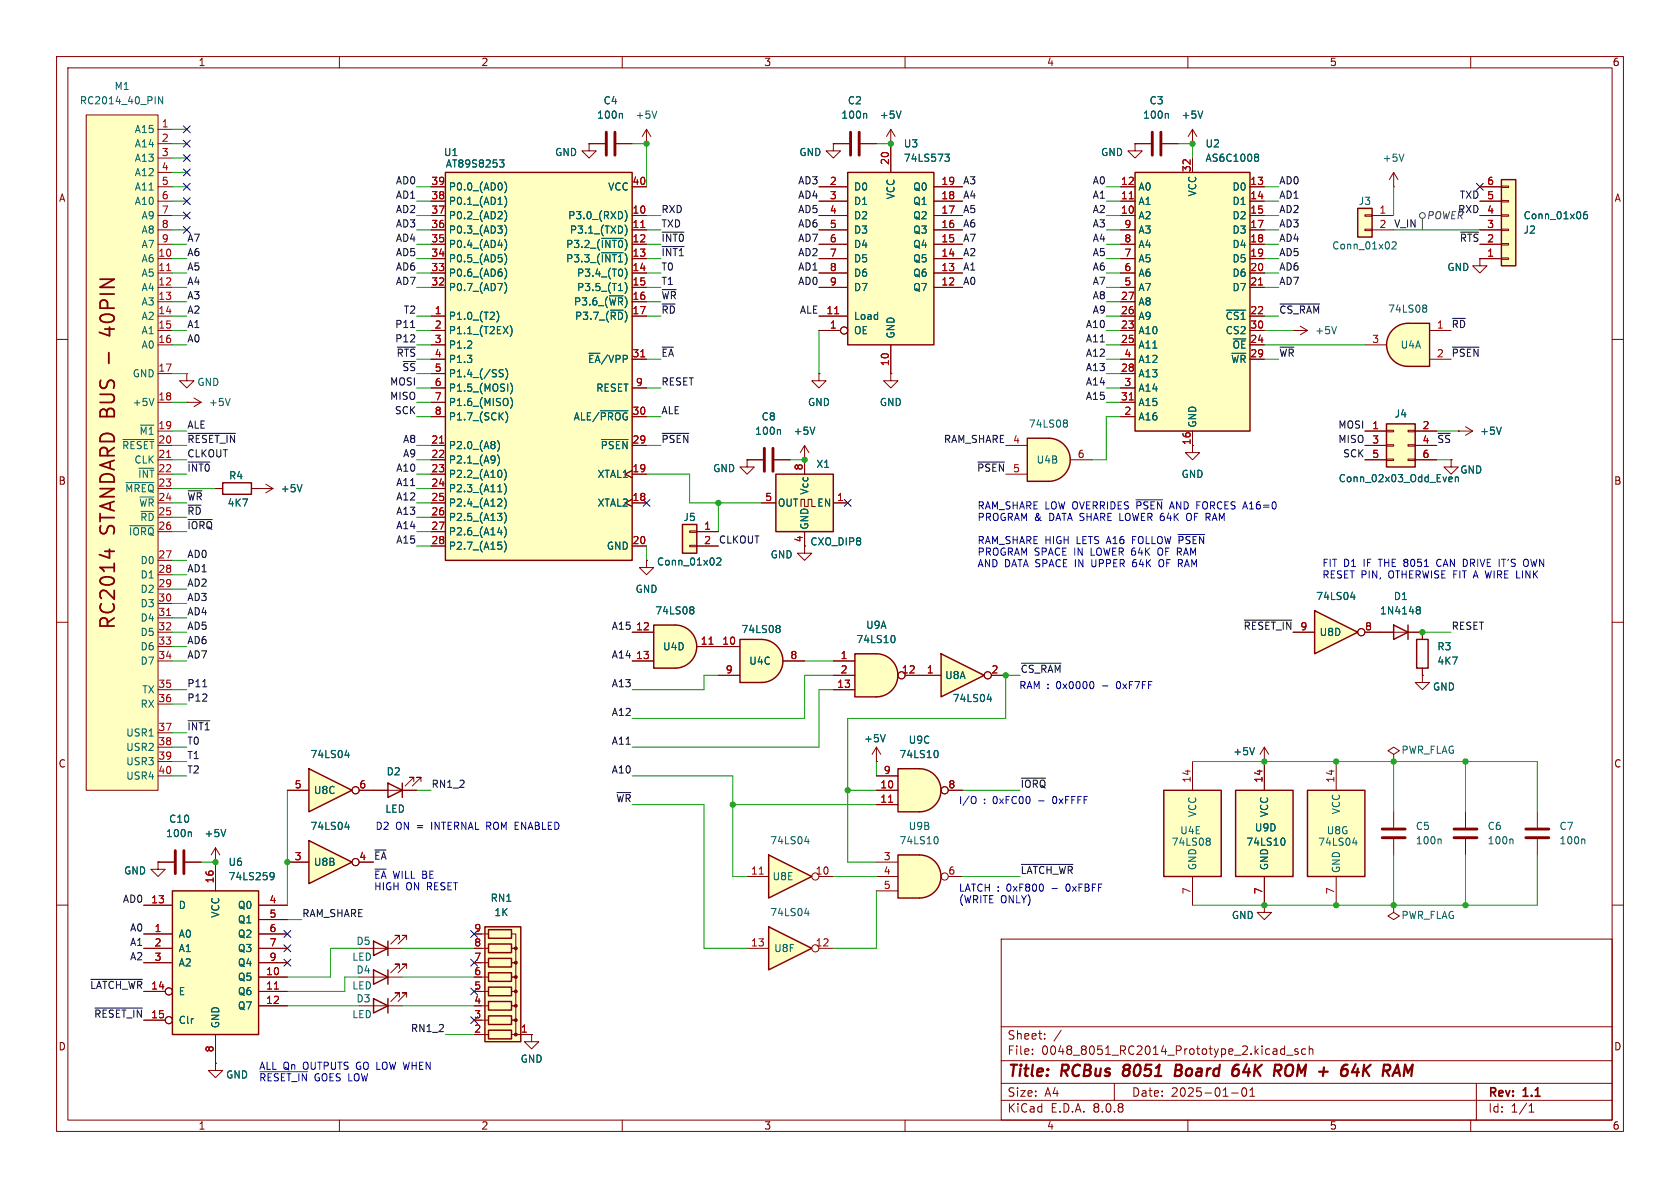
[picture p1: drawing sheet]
<svg xmlns="http://www.w3.org/2000/svg" width="297mm" height="210mm" viewBox="0 0 297 210" stroke-linecap="round" stroke-linejoin="round" font-family="sans-serif">
<defs><g id="words">
<g font-size="3.5" fill="#840000">
<text x="20.8" y="58.3" transform="rotate(-90 20.8 58.3)">40PIN</text>
<text x="20.8" y="94.6" transform="rotate(-90 20.8 94.6)">STANDARD BUS</text>
<text x="20.8" y="111.5" transform="rotate(-90 20.8 111.5)">RC2014</text>
</g>
<g font-size="2.8" fill="#840000">
<text x="178" y="190.9">Title:</text>
<text x="187.7" y="190.9">RCBus</text>
<text x="199.4" y="190.9">8051</text>
<text x="209.4" y="190.9">Board</text>
<text x="220.3" y="190.9">64K</text>
<text x="228.5" y="190.9">ROM</text>
<text x="237.2" y="190.9">+</text>
<text x="242" y="190.9">64K</text>
</g>
<g font-size="2.1" fill="#840000">
<text x="178" y="184">Sheet:</text>
<text x="178" y="186.7">File:</text>
<text x="184.1" y="186.7">0048_8051_RC2014_Prototype_2.kicad_sch</text>
<text x="178" y="196.9">KiCad</text>
<text x="178" y="194.1">Size:</text>
<text x="184.7" y="194.1">A4</text>
<text x="185.7" y="196.9">E.D.A.</text>
<text x="193.3" y="196.9">8.0.8</text>
<text x="200" y="194.1">Date:</text>
<text x="207" y="194.1">2025-01-01</text>
<text x="263" y="194.3">Rev:</text>
<text x="263" y="196.9">Id:</text>
<text x="267.1" y="196.9">1/1</text>
<text x="269.4" y="194.3">1.1</text>
</g>
<g font-size="1.8" fill="#840000">
<text x="35" y="11.9">1</text>
<text x="85" y="11.9">2</text>
<text x="135" y="11.9">3</text>
<text x="185" y="11.9">4</text>
<text x="235" y="11.9">5</text>
<text x="285" y="11.9">6</text>
<text x="10.3" y="35.9">A</text>
<text x="285.3" y="35.9">A</text>
<text x="210.6" y="78.8" transform="rotate(-90 210.6 78.8)">16</text>
<text x="10.3" y="85.9">B</text>
<text x="285.3" y="85.9">B</text>
<text x="142" y="96" transform="rotate(-90 142 96)">4</text>
<text x="10.3" y="135.9">C</text>
<text x="285.3" y="135.9">C</text>
<text x="10.3" y="185.9">D</text>
<text x="285.3" y="185.9">D</text>
<text x="35" y="199.9">1</text>
<text x="85" y="199.9">2</text>
<text x="135" y="199.9">3</text>
<text x="185" y="199.9">4</text>
<text x="235" y="199.9">5</text>
<text x="285" y="199.9">6</text>
</g>
<g font-size="1.8" fill="#006464">
<text x="20.2" y="16.1">M1</text>
<text x="14" y="18.6">RC2014_40_PIN</text>
<text x="23.7" y="23.7">A15</text>
<text x="105.5" y="21.2">100n</text>
<text x="106.6" y="18.6">C4</text>
<text x="112.3" y="21.2">+5V</text>
<text x="148.6" y="21.2">100n</text>
<text x="149.8" y="18.6">C2</text>
<text x="155.4" y="21.2">+5V</text>
<text x="202" y="21.2">100n</text>
<text x="203.1" y="18.6">C3</text>
<text x="208.8" y="21.2">+5V</text>
<text x="23.7" y="26.3">A14</text>
<text x="23.7" y="28.8">A13</text>
<text x="78.4" y="27.8">U1</text>
<text x="78.7" y="29.8">AT89S8253</text>
<text x="98" y="27.8">GND</text>
<text x="141.2" y="27.8">GND</text>
<text x="159.7" y="28.8">74LS573</text>
<text x="159.7" y="26.3">U3</text>
<text x="194.6" y="27.8">GND</text>
<text x="213" y="26.3">U2</text>
<text x="213" y="28.8">AS6C1008</text>
<text x="244.3" y="28.8">+5V</text>
<text x="23.7" y="31.3">A12</text>
<text x="23.7" y="33.9">A11</text>
<text x="79.2" y="33.9">P0.0_(AD0)</text>
<text x="107.4" y="33.9">VCC</text>
<text x="150.9" y="33.9">D0</text>
<text x="158.3" y="35.3" transform="rotate(-90 158.3 35.3)">VCC</text>
<text x="161.3" y="33.9">Q0</text>
<text x="201.2" y="33.9">A0</text>
<text x="211.7" y="34.8" transform="rotate(-90 211.7 34.8)">VCC</text>
<text x="217.8" y="33.9">D0</text>
<text x="23.7" y="36.4">A10</text>
<text x="24.9" y="39">A9</text>
<text x="24.9" y="41.5">A8</text>
<text x="79.2" y="41.5">P0.3_(AD3)</text>
<text x="79.2" y="39">P0.2_(AD2)</text>
<text x="79.2" y="36.4">P0.1_(AD1)</text>
<text x="100.3" y="39">P3.0_(RXD)</text>
<text x="100.6" y="41.5">P3.1_(TXD)</text>
<text x="150.9" y="36.4">D1</text>
<text x="150.9" y="39">D2</text>
<text x="150.9" y="41.5">D3</text>
<text x="161.3" y="41.5">Q3</text>
<text x="161.3" y="39">Q2</text>
<text x="161.3" y="36.4">Q1</text>
<text x="201.2" y="39">A2</text>
<text x="201.2" y="36.4">A1</text>
<text x="201.2" y="41.5">A3</text>
<text x="217.8" y="36.4">D1</text>
<text x="217.8" y="39">D2</text>
<text x="217.8" y="41.5">D3</text>
<text x="240.1" y="36.4">J3</text>
<text x="269.2" y="41.5">J2</text>
<text x="269.2" y="39">Conn_01x06</text>
<text x="24.9" y="46.6">A6</text>
<text x="24.9" y="44">A7</text>
<text x="79.2" y="46.6">P0.5_(AD5)</text>
<text x="79.2" y="44">P0.4_(AD4)</text>
<text x="100" y="44">P3.2_(~{INT0})</text>
<text x="100" y="46.6">P3.3_(~{INT1})</text>
<text x="150.9" y="44">D4</text>
<text x="150.9" y="46.6">D5</text>
<text x="161.3" y="46.6">Q5</text>
<text x="161.3" y="44">Q4</text>
<text x="201.2" y="46.6">A5</text>
<text x="201.2" y="44">A4</text>
<text x="217.8" y="44">D4</text>
<text x="217.8" y="46.6">D5</text>
<text x="235.4" y="44.3">Conn_01x02</text>
<text x="24.9" y="49.1">A5</text>
<text x="24.9" y="51.7">A4</text>
<text x="79.2" y="51.7">P0.7_(AD7)</text>
<text x="79.2" y="49.1">P0.6_(AD6)</text>
<text x="101.9" y="49.1">P3.4_(T0)</text>
<text x="101.9" y="51.7">P3.5_(T1)</text>
<text x="150.9" y="49.1">D6</text>
<text x="150.9" y="51.7">D7</text>
<text x="161.3" y="51.7">Q7</text>
<text x="161.3" y="49.1">Q6</text>
<text x="201.2" y="51.7">A7</text>
<text x="201.2" y="49.1">A6</text>
<text x="217.8" y="49.1">D6</text>
<text x="217.8" y="51.7">D7</text>
<text x="255.8" y="48.1">GND</text>
<text x="24.9" y="54.2">A3</text>
<text x="24.9" y="56.7">A2</text>
<text x="24.9" y="59.3">A1</text>
<text x="79.2" y="56.7">P1.0_(T2)</text>
<text x="79.2" y="59.3">P1.1_(T2EX)</text>
<text x="101.4" y="54.2">P3.6_(~{WR})</text>
<text x="101.6" y="56.7">P3.7_(~{RD})</text>
<text x="150.9" y="59.3">OE</text>
<text x="150.9" y="56.7">Load</text>
<text x="158.3" y="59.9" transform="rotate(-90 158.3 59.9)">GND</text>
<text x="201.2" y="59.3">A10</text>
<text x="201.2" y="56.7">A9</text>
<text x="201.2" y="54.2">A8</text>
<text x="216.6" y="56.7">~{CS1}</text>
<text x="216.6" y="59.3">CS2</text>
<text x="232.4" y="59.3">+5V</text>
<text x="245.3" y="55.5">74LS08</text>
<text x="24.9" y="61.8">A0</text>
<text x="79.2" y="61.8">P1.2</text>
<text x="79.2" y="64.4">P1.3</text>
<text x="103.9" y="64.4">~{EA}/VPP</text>
<text x="201.2" y="61.8">A11</text>
<text x="201.2" y="64.4">A12</text>
<text x="217.5" y="64.4">~{WR}</text>
<text x="217.8" y="61.8">~{OE}</text>
<text x="247.5" y="61.8">U4A</text>
<text x="23.4" y="66.9">GND</text>
<text x="23.4" y="72">+5V</text>
<text x="34.8" y="68.4">GND</text>
<text x="36.8" y="72">+5V</text>
<text x="79.2" y="66.9">P1.4_(/SS)</text>
<text x="79.2" y="69.4">P1.5_(MOSI)</text>
<text x="79.2" y="72">P1.6_(MISO)</text>
<text x="105.3" y="69.4">RESET</text>
<text x="142.7" y="72">GND</text>
<text x="155.4" y="72">GND</text>
<text x="201.2" y="66.9">A13</text>
<text x="201.2" y="69.4">A14</text>
<text x="201.2" y="72">A15</text>
<text x="24.6" y="77.1">~{M1}</text>
<text x="79.2" y="74.5">P1.7_(SCK)</text>
<text x="101.3" y="74.5">ALE/~{PROG}</text>
<text x="133.4" y="77.1">100n</text>
<text x="134.5" y="74.5">C8</text>
<text x="140.2" y="77.1">+5V</text>
<text x="181.8" y="75.8">74LS08</text>
<text x="201.2" y="74.5">A16</text>
<text x="211.7" y="75.7" transform="rotate(-90 211.7 75.7)">GND</text>
<text x="246.5" y="74">J4</text>
<text x="261.6" y="77.1">+5V</text>
<text x="21.5" y="79.6">~{RESET}</text>
<text x="23.7" y="82.1">CLK</text>
<text x="79.2" y="79.6">P2.0_(A8)</text>
<text x="79.2" y="82.1">P2.1_(A9)</text>
<text x="106.1" y="79.6">~{PSEN}</text>
<text x="126" y="83.7">GND</text>
<text x="144.2" y="82.9">X1</text>
<text x="183.2" y="82.1">U4B</text>
<text x="258.1" y="83.9">GND</text>
<text x="22" y="87.2">~{MREQ}</text>
<text x="24.3" y="84.7">~{INT}</text>
<text x="24.5" y="89.8">~{WR}</text>
<text x="40.1" y="89.8">4K7</text>
<text x="40.4" y="84.9">R4</text>
<text x="49.5" y="87.2">+5V</text>
<text x="79.2" y="84.7">P2.2_(A10)</text>
<text x="79.2" y="87.2">P2.3_(A11)</text>
<text x="79.2" y="89.8">P2.4_(A12)</text>
<text x="105.5" y="89.8">XTAL2</text>
<text x="105.5" y="84.7">XTAL1</text>
<text x="137.4" y="89.8">OUT</text>
<text x="143.1" y="87.5" transform="rotate(-90 143.1 87.5)">Vcc</text>
<text x="144.4" y="89.8">EN</text>
<text x="208.8" y="84.7">GND</text>
<text x="236.6" y="85.4">Conn_02x03_Odd_Even</text>
<text x="22.7" y="94.8">~{IORQ}</text>
<text x="24.7" y="92.3">~{RD}</text>
<text x="79.2" y="92.3">P2.5_(A13)</text>
<text x="79.2" y="94.8">P2.6_(A14)</text>
<text x="120.7" y="92.3">J5</text>
<text x="143.1" y="93.7" transform="rotate(-90 143.1 93.7)">GND</text>
<text x="24.7" y="99.9">D0</text>
<text x="79.2" y="97.4">P2.7_(A15)</text>
<text x="107.2" y="97.4">GND</text>
<text x="116" y="100.2">Conn_01x02</text>
<text x="136.1" y="98.9">GND</text>
<text x="143.2" y="96.6">CXO_DIP8</text>
<text x="24.7" y="102.5">D1</text>
<text x="24.7" y="105">D2</text>
<text x="24.7" y="107.5">D3</text>
<text x="112.3" y="105">GND</text>
<text x="232.6" y="106.3">74LS04</text>
<text x="246.3" y="106.3">D1</text>
<text x="24.7" y="110.1">D4</text>
<text x="24.7" y="112.6">D5</text>
<text x="115.7" y="108.8">74LS08</text>
<text x="131" y="112.1">74LS08</text>
<text x="151.3" y="113.9">74LS10</text>
<text x="153" y="111.4">U9A</text>
<text x="233.2" y="112.6">U8D</text>
<text x="243.9" y="108.8">1N4148</text>
<text x="24.7" y="115.2">D6</text>
<text x="24.7" y="117.7">D7</text>
<text x="117.1" y="115.2">U4D</text>
<text x="132.4" y="117.7">U4C</text>
<text x="254" y="115.2">R3</text>
<text x="254" y="117.7">4K7</text>
<text x="24.7" y="125.3">RX</text>
<text x="25.1" y="122.8">TX</text>
<text x="167" y="120.2">U8A</text>
<text x="168.3" y="124.3">74LS04</text>
<text x="253.2" y="122.3">GND</text>
<text x="22.2" y="130.4">USR1</text>
<text x="152.6" y="131.4">+5V</text>
<text x="160.5" y="131.7">U9C</text>
<text x="22.2" y="132.9">USR2</text>
<text x="22.2" y="135.5">USR3</text>
<text x="54.8" y="134.2">74LS04</text>
<text x="68.3" y="137.3">D2</text>
<text x="158.9" y="134.2">74LS10</text>
<text x="217.9" y="133.7">+5V</text>
<text x="247.7" y="133.5">PWR_FLAG</text>
<text x="22.2" y="138">USR4</text>
<text x="55.4" y="140.6">U8C</text>
<text x="68" y="143.9">LED</text>
<text x="29.3" y="148.2">100n</text>
<text x="29.8" y="145.6">C10</text>
<text x="36.1" y="148.2">+5V</text>
<text x="54.8" y="146.9">74LS04</text>
<text x="136.1" y="149.5">74LS04</text>
<text x="158.9" y="149.5">74LS10</text>
<text x="160.5" y="146.9">U9B</text>
<text x="207" y="149.7">74LS08</text>
<text x="208.5" y="147.7">U4E</text>
<text x="211.7" y="144.5" transform="rotate(-90 211.7 144.5)">VCC</text>
<text x="220.2" y="149.7">74LS10</text>
<text x="221.8" y="147.2">U9D</text>
<text x="224.4" y="144.5" transform="rotate(-90 224.4 144.5)">VCC</text>
<text x="232.9" y="149.7">74LS04</text>
<text x="234.5" y="147.7">U8G</text>
<text x="237.1" y="144" transform="rotate(-90 237.1 144)">VCC</text>
<text x="250.2" y="146.9">C5</text>
<text x="250.2" y="149.5">100n</text>
<text x="262.9" y="146.9">C6</text>
<text x="262.9" y="149.5">100n</text>
<text x="275.6" y="146.9">C7</text>
<text x="275.6" y="149.5">100n</text>
<text x="21.8" y="154.8">GND</text>
<text x="40.3" y="155.8">74LS259</text>
<text x="40.3" y="153.3">U6</text>
<text x="55.4" y="153.3">U8B</text>
<text x="136.5" y="155.8">U8E</text>
<text x="211.7" y="153.9" transform="rotate(-90 211.7 153.9)">GND</text>
<text x="224.4" y="153.9" transform="rotate(-90 224.4 153.9)">GND</text>
<text x="237.1" y="154.4" transform="rotate(-90 237.1 154.4)">GND</text>
<text x="31.5" y="160.9">D</text>
<text x="42" y="160.9">Q0</text>
<text x="86.6" y="159.6">RN1</text>
<text x="31.5" y="166">A0</text>
<text x="39" y="162.3" transform="rotate(-90 39 162.3)">VCC</text>
<text x="42" y="163.4">Q1</text>
<text x="42" y="166">Q2</text>
<text x="62.9" y="167.2">D5</text>
<text x="87.3" y="162.2">1K</text>
<text x="136.1" y="162.2">74LS04</text>
<text x="217.7" y="162.7">GND</text>
<text x="247.7" y="162.7">PWR_FLAG</text>
<text x="31.5" y="168.5">A1</text>
<text x="31.5" y="171">A2</text>
<text x="42" y="173.6">Q5</text>
<text x="42" y="168.5">Q3</text>
<text x="42" y="171">Q4</text>
<text x="62.2" y="170">LED</text>
<text x="62.9" y="172.3">D4</text>
<text x="136.8" y="168.5">U8F</text>
<text x="31.5" y="176.1">E</text>
<text x="42" y="176.1">Q6</text>
<text x="42" y="178.7">Q7</text>
<text x="62.2" y="175.1">LED</text>
<text x="62.9" y="177.4">D3</text>
<text x="31.5" y="181.2">Clr</text>
<text x="39" y="181.9" transform="rotate(-90 39 181.9)">GND</text>
<text x="62.2" y="180.2">LED</text>
<text x="39.9" y="190.9">GND</text>
<text x="91.9" y="188.1">GND</text>
</g>
<g font-size="1.8" fill="#a90000">
<text x="28.5" y="22.6">1</text>
<text x="28.5" y="25.1">2</text>
<text x="28.5" y="27.7">3</text>
<text x="157.2" y="29.3" transform="rotate(-90 157.2 29.3)">20</text>
<text x="28.5" y="30.2">4</text>
<text x="28.5" y="32.8">5</text>
<text x="28.5" y="35.3">6</text>
<text x="76.2" y="35.3">38</text>
<text x="76.2" y="32.8">39</text>
<text x="111.7" y="32.8">40</text>
<text x="146.6" y="32.8">2</text>
<text x="146.6" y="35.3">3</text>
<text x="166.3" y="35.3">18</text>
<text x="166.3" y="32.8">19</text>
<text x="198.1" y="35.3">11</text>
<text x="198.1" y="32.8">12</text>
<text x="210.6" y="30.5" transform="rotate(-90 210.6 30.5)">32</text>
<text x="220.9" y="32.8">13</text>
<text x="220.9" y="35.3">14</text>
<text x="262.8" y="35.3">5</text>
<text x="262.8" y="32.8">6</text>
<text x="28.5" y="37.8">7</text>
<text x="28.5" y="40.4">8</text>
<text x="76.2" y="40.4">36</text>
<text x="76.2" y="37.8">37</text>
<text x="111.7" y="37.8">10</text>
<text x="111.7" y="40.4">11</text>
<text x="146.6" y="37.8">4</text>
<text x="146.6" y="40.4">5</text>
<text x="166.3" y="40.4">16</text>
<text x="166.3" y="37.8">17</text>
<text x="198.1" y="37.8">10</text>
<text x="198.7" y="40.4">9</text>
<text x="220.9" y="37.8">15</text>
<text x="220.9" y="40.4">17</text>
<text x="243.8" y="37.8">1</text>
<text x="243.8" y="40.4">2</text>
<text x="262.8" y="40.4">3</text>
<text x="262.8" y="37.8">4</text>
<text x="27.9" y="45.5">10</text>
<text x="28.5" y="42.9">9</text>
<text x="76.2" y="45.5">34</text>
<text x="76.2" y="42.9">35</text>
<text x="111.7" y="42.9">12</text>
<text x="111.7" y="45.5">13</text>
<text x="146.6" y="42.9">6</text>
<text x="146.6" y="45.5">7</text>
<text x="166.3" y="45.5">14</text>
<text x="166.3" y="42.9">15</text>
<text x="198.7" y="45.5">7</text>
<text x="198.7" y="42.9">8</text>
<text x="220.9" y="42.9">18</text>
<text x="220.9" y="45.5">19</text>
<text x="262.8" y="45.5">1</text>
<text x="262.8" y="42.9">2</text>
<text x="27.9" y="48">11</text>
<text x="27.9" y="50.5">12</text>
<text x="27.9" y="53.1">13</text>
<text x="76.2" y="50.5">32</text>
<text x="76.2" y="48">33</text>
<text x="111.7" y="48">14</text>
<text x="111.7" y="50.5">15</text>
<text x="111.7" y="53.1">16</text>
<text x="146.6" y="48">8</text>
<text x="146.6" y="50.5">9</text>
<text x="166.3" y="50.5">12</text>
<text x="166.3" y="48">13</text>
<text x="198.1" y="53.1">27</text>
<text x="198.7" y="50.5">5</text>
<text x="198.7" y="48">6</text>
<text x="220.9" y="48">20</text>
<text x="220.9" y="50.5">21</text>
<text x="27.9" y="55.6">14</text>
<text x="27.9" y="58.2">15</text>
<text x="76.8" y="55.6">1</text>
<text x="76.8" y="58.2">2</text>
<text x="111.7" y="55.6">17</text>
<text x="146" y="55.6">11</text>
<text x="146.6" y="58.2">1</text>
<text x="198.1" y="58.2">23</text>
<text x="198.1" y="55.6">26</text>
<text x="220.9" y="55.6">22</text>
<text x="220.9" y="58.2">30</text>
<text x="253.9" y="58.2">1</text>
<text x="27.9" y="60.7">16</text>
<text x="27.9" y="65.8">17</text>
<text x="76.8" y="60.7">3</text>
<text x="76.8" y="63.2">4</text>
<text x="76.8" y="65.8">5</text>
<text x="111.7" y="63.2">31</text>
<text x="157.2" y="64.8" transform="rotate(-90 157.2 64.8)">10</text>
<text x="198.1" y="60.7">25</text>
<text x="198.1" y="65.8">28</text>
<text x="198.7" y="63.2">4</text>
<text x="220.9" y="60.7">24</text>
<text x="220.9" y="63.2">29</text>
<text x="242.5" y="60.7">3</text>
<text x="253.9" y="63.2">2</text>
<text x="27.9" y="70.9">18</text>
<text x="76.8" y="68.3">6</text>
<text x="76.8" y="70.9">7</text>
<text x="112.3" y="68.3">9</text>
<text x="198.1" y="70.9">31</text>
<text x="198.7" y="68.3">3</text>
<text x="27.9" y="75.9">19</text>
<text x="76.8" y="73.4">8</text>
<text x="111.7" y="73.4">30</text>
<text x="198.7" y="73.4">2</text>
<text x="242.5" y="75.9">1</text>
<text x="251.4" y="75.9">2</text>
<text x="27.9" y="78.5">20</text>
<text x="27.9" y="81">21</text>
<text x="27.9" y="83.6">22</text>
<text x="76.2" y="78.5">21</text>
<text x="76.2" y="81">22</text>
<text x="76.2" y="83.6">23</text>
<text x="111.7" y="83.6">19</text>
<text x="111.7" y="78.5">29</text>
<text x="142" y="83.3" transform="rotate(-90 142 83.3)">8</text>
<text x="190.4" y="81">6</text>
<text x="242.5" y="78.5">3</text>
<text x="242.5" y="81">5</text>
<text x="251.4" y="78.5">4</text>
<text x="251.4" y="81">6</text>
<text x="27.9" y="86.1">23</text>
<text x="27.9" y="88.6">24</text>
<text x="76.2" y="86.1">24</text>
<text x="76.2" y="88.6">25</text>
<text x="111.7" y="88.6">18</text>
<text x="135.2" y="88.6">5</text>
<text x="147.9" y="88.6">1</text>
<text x="27.9" y="91.2">25</text>
<text x="27.9" y="93.7">26</text>
<text x="76.2" y="91.2">26</text>
<text x="76.2" y="93.7">27</text>
<text x="124.4" y="93.7">1</text>
<text x="27.9" y="98.8">27</text>
<text x="27.9" y="101.3">28</text>
<text x="76.2" y="96.3">28</text>
<text x="111.7" y="96.3">20</text>
<text x="124.4" y="96.3">2</text>
<text x="27.9" y="103.9">29</text>
<text x="27.9" y="106.4">30</text>
<text x="27.9" y="109">31</text>
<text x="27.9" y="111.5">32</text>
<text x="112.4" y="111.5">12</text>
<text x="229.8" y="111.5">9</text>
<text x="241.2" y="111.5">8</text>
<text x="27.9" y="114">33</text>
<text x="27.9" y="116.6">34</text>
<text x="112.4" y="116.6">13</text>
<text x="123.8" y="114">11</text>
<text x="127.6" y="114">10</text>
<text x="128.2" y="119.1">9</text>
<text x="139.6" y="116.6">8</text>
<text x="148.5" y="116.6">1</text>
<text x="148.5" y="119.1">2</text>
<text x="159.3" y="119.1">12</text>
<text x="163.8" y="119.1">1</text>
<text x="175.2" y="119.1">2</text>
<text x="27.9" y="121.7">35</text>
<text x="27.9" y="124.2">36</text>
<text x="147.9" y="121.7">13</text>
<text x="27.9" y="129.3">37</text>
<text x="27.9" y="131.8">38</text>
<text x="27.9" y="134.4">39</text>
<text x="27.9" y="136.9">40</text>
<text x="156.1" y="136.9">9</text>
<text x="52" y="139.4">5</text>
<text x="63.4" y="139.4">6</text>
<text x="155.5" y="139.4">10</text>
<text x="155.5" y="142">11</text>
<text x="167.6" y="139.4">8</text>
<text x="210.6" y="138.5" transform="rotate(-90 210.6 138.5)">14</text>
<text x="223.3" y="138.5" transform="rotate(-90 223.3 138.5)">14</text>
<text x="236" y="138.5" transform="rotate(-90 236 138.5)">14</text>
<text x="52" y="152.1">3</text>
<text x="63.4" y="152.1">4</text>
<text x="132.7" y="154.7">11</text>
<text x="144.1" y="154.7">10</text>
<text x="156.1" y="152.1">3</text>
<text x="156.1" y="154.7">4</text>
<text x="167.6" y="154.7">6</text>
<text x="26.6" y="159.8">13</text>
<text x="37.8" y="156.3" transform="rotate(-90 37.8 156.3)">16</text>
<text x="47.6" y="159.8">4</text>
<text x="156.1" y="157.2">5</text>
<text x="210.6" y="158.2" transform="rotate(-90 210.6 158.2)">7</text>
<text x="223.3" y="158.2" transform="rotate(-90 223.3 158.2)">7</text>
<text x="236" y="158.2" transform="rotate(-90 236 158.2)">7</text>
<text x="27.2" y="164.8">1</text>
<text x="27.2" y="167.4">2</text>
<text x="47.6" y="162.3">5</text>
<text x="47.6" y="164.8">6</text>
<text x="47.6" y="167.4">7</text>
<text x="83.7" y="167.4">8</text>
<text x="83.7" y="164.8">9</text>
<text x="132.7" y="167.4">13</text>
<text x="144.1" y="167.4">12</text>
<text x="27.2" y="169.9">3</text>
<text x="46.9" y="172.5">10</text>
<text x="47.6" y="169.9">9</text>
<text x="83.7" y="172.5">6</text>
<text x="83.7" y="169.9">7</text>
<text x="26.6" y="175">14</text>
<text x="46.9" y="175">11</text>
<text x="46.9" y="177.5">12</text>
<text x="83.7" y="177.5">4</text>
<text x="83.7" y="175">5</text>
<text x="26.6" y="180.1">15</text>
<text x="83.7" y="182.6">2</text>
<text x="83.7" y="180.1">3</text>
<text x="92" y="182.6">1</text>
<text x="37.8" y="186.1" transform="rotate(-90 37.8 186.1)">8</text>
</g>
<g font-size="1.8" fill="#0f0f0f">
<text x="69.9" y="35.2">AD1</text>
<text x="69.9" y="32.7">AD0</text>
<text x="141" y="32.7">AD3</text>
<text x="141" y="35.2">AD4</text>
<text x="170.2" y="35.2">A4</text>
<text x="170.2" y="32.7">A3</text>
<text x="193.1" y="32.7">A0</text>
<text x="193.1" y="35.2">A1</text>
<text x="226.1" y="32.7">AD0</text>
<text x="226.1" y="35.2">AD1</text>
<text x="258" y="35.2">TXD</text>
<text x="69.9" y="37.8">AD2</text>
<text x="69.9" y="40.3">AD3</text>
<text x="116.8" y="37.8">RXD</text>
<text x="116.8" y="40.3">TXD</text>
<text x="141" y="37.8">AD5</text>
<text x="141" y="40.3">AD6</text>
<text x="170.2" y="37.8">A5</text>
<text x="170.2" y="40.3">A6</text>
<text x="193.1" y="37.8">A2</text>
<text x="193.1" y="40.3">A3</text>
<text x="226.1" y="40.3">AD3</text>
<text x="226.1" y="37.8">AD2</text>
<text x="246.4" y="40.3">V_IN</text>
<text x="257.7" y="37.8">RXD</text>
<text x="33" y="42.8">A7</text>
<text x="33" y="47.9">A5</text>
<text x="33" y="45.4">A6</text>
<text x="69.9" y="42.8">AD4</text>
<text x="69.9" y="45.4">AD5</text>
<text x="69.9" y="47.9">AD6</text>
<text x="116.8" y="42.8">~{INT0}</text>
<text x="116.8" y="47.9">T0</text>
<text x="116.8" y="45.4">~{INT1}</text>
<text x="141" y="45.4">AD2</text>
<text x="141" y="42.8">AD7</text>
<text x="141" y="47.9">AD1</text>
<text x="170.2" y="47.9">A1</text>
<text x="170.2" y="45.4">A2</text>
<text x="170.2" y="42.8">A7</text>
<text x="193.1" y="42.8">A4</text>
<text x="193.1" y="47.9">A6</text>
<text x="193.1" y="45.4">A5</text>
<text x="226.1" y="42.8">AD4</text>
<text x="226.1" y="45.4">AD5</text>
<text x="226.1" y="47.9">AD6</text>
<text x="258" y="42.8">~{RTS}</text>
<text x="33" y="53">A3</text>
<text x="33" y="50.5">A4</text>
<text x="69.9" y="50.5">AD7</text>
<text x="116.8" y="50.5">T1</text>
<text x="116.8" y="53">~{WR}</text>
<text x="141" y="50.5">AD0</text>
<text x="170.2" y="50.5">A0</text>
<text x="193.1" y="50.5">A7</text>
<text x="193.1" y="53">A8</text>
<text x="226.1" y="50.5">AD7</text>
<text x="33" y="58.1">A1</text>
<text x="33" y="55.5">A2</text>
<text x="69.8" y="58.1">P11</text>
<text x="71.3" y="55.5">T2</text>
<text x="116.8" y="55.5">~{RD}</text>
<text x="141.3" y="55.5">ALE</text>
<text x="191.9" y="58.1">A10</text>
<text x="193.1" y="55.5">A9</text>
<text x="226.1" y="55.5">~{CS_RAM}</text>
<text x="256.5" y="58.1">~{RD}</text>
<text x="33" y="60.6">A0</text>
<text x="69.8" y="60.6">P12</text>
<text x="116.8" y="63.2">~{EA}</text>
<text x="191.9" y="60.6">A11</text>
<text x="191.9" y="63.2">A12</text>
<text x="191.9" y="65.7">A13</text>
<text x="226.1" y="63.2">~{WR}</text>
<text x="256.5" y="63.2">~{PSEN}</text>
<text x="68.9" y="70.8">MISO</text>
<text x="68.9" y="68.2">MOSI</text>
<text x="116.8" y="68.2">RESET</text>
<text x="191.9" y="68.2">A14</text>
<text x="191.9" y="70.8">A15</text>
<text x="33" y="75.9">ALE</text>
<text x="69.7" y="73.3">SCK</text>
<text x="116.8" y="73.3">ALE</text>
<text x="236.5" y="75.9">MOSI</text>
<text x="33" y="83.5">~{INT0}</text>
<text x="33" y="78.4">~{RESET_IN}</text>
<text x="33" y="80.9">CLKOUT</text>
<text x="69.9" y="83.5">A10</text>
<text x="71.2" y="80.9">A9</text>
<text x="71.2" y="78.4">A8</text>
<text x="116.8" y="78.4">~{PSEN}</text>
<text x="166.8" y="78.4">RAM_SHARE 4</text>
<text x="172.6" y="83.5">~{PSEN}5</text>
<text x="236.5" y="78.4">MISO</text>
<text x="237.3" y="80.9">SCK</text>
<text x="254" y="78.4">~{SS}</text>
<text x="33" y="88.6">~{WR}</text>
<text x="69.9" y="86">A11</text>
<text x="69.9" y="88.6">A12</text>
<text x="33" y="91.1">~{RD}</text>
<text x="33" y="93.6">~{IORQ}</text>
<text x="69.9" y="93.6">A14</text>
<text x="69.9" y="91.1">A13</text>
<text x="33" y="98.7">AD0</text>
<text x="33" y="101.3">AD1</text>
<text x="69.9" y="96.2">A15</text>
<text x="127" y="96.2">CLKOUT</text>
<text x="33" y="103.8">AD2</text>
<text x="33" y="106.3">AD3</text>
<text x="33" y="108.9">AD4</text>
<text x="33" y="111.4">AD5</text>
<text x="33" y="114">AD6</text>
<text x="108" y="111.4">A15</text>
<text x="219.7" y="111.4">~{RESET_IN}</text>
<text x="256.5" y="111.4">RESET</text>
<text x="33" y="116.5">AD7</text>
<text x="108" y="116.5">A14</text>
<text x="180.3" y="119">~{CS_RAM}</text>
<text x="33" y="121.6">P11</text>
<text x="33" y="124.1">P12</text>
<text x="108" y="121.6">A13</text>
<text x="33" y="129.2">~{INT1}</text>
<text x="33" y="131.7">T0</text>
<text x="108" y="126.7">A12</text>
<text x="108" y="131.7">A11</text>
<text x="33" y="134.3">T1</text>
<text x="33" y="136.8">T2</text>
<text x="108" y="136.8">A10</text>
<text x="76.2" y="139.4">RN1_2</text>
<text x="108.8" y="141.9">~{WR}</text>
<text x="180.3" y="139.4">~{IORQ}</text>
<text x="66" y="152.1">~{EA}</text>
<text x="180.3" y="154.6">~{LATCH_WR}</text>
<text x="21.6" y="159.7">AD0</text>
<text x="22.9" y="167.3">A1</text>
<text x="22.9" y="164.8">A0</text>
<text x="53.3" y="162.2">RAM_SHARE</text>
<text x="22.9" y="169.8">A2</text>
<text x="15.8" y="174.9">~{LATCH_WR}</text>
<text x="16.5" y="180">~{RESET_IN}15</text>
<text x="72.5" y="182.5">RN1_2</text>
</g>
<text font-size="1.8" fill="#484848" x="252.2" y="39">POWER</text>
<g font-size="1.8" fill="#009600">
<text x="70" y="63.2">~{RTS} 4</text>
<text x="71" y="65.7">~{SS} 5</text>
</g>
<g font-size="1.8" fill="#0000c2">
<text x="172.7" y="90.4">RAM_SHARE LOW OVERRIDES ~{PSEN}</text>
<text x="172.7" y="92.4">PROGRAM &amp;</text>
<text x="185.6" y="92.4">DATA SHARE LOWER 64K</text>
<text x="207.3" y="90.4">AND FORCES A16=0</text>
<text x="210.6" y="92.4">OF RAM</text>
<text x="172.7" y="96.5">RAM_SHARE HIGH</text>
<text x="172.7" y="98.6">PROGRAM SPACE IN</text>
<text x="172.7" y="100.6">AND DATA SPACE IN</text>
<text x="190.4" y="96.5">LETS A16</text>
<text x="193.1" y="98.6">LOWER 64K</text>
<text x="193.4" y="100.6">UPPER</text>
<text x="200.6" y="96.5">FOLLOW ~{PSEN}</text>
<text x="200.9" y="100.6">64K</text>
<text x="205.4" y="98.6">OF RAM</text>
<text x="205.7" y="100.6">OF RAM</text>
<text x="233.7" y="100.5">FIT D1</text>
<text x="241.2" y="100.5">IF</text>
<text x="244" y="100.5">THE 8051</text>
<text x="254.7" y="100.5">CAN DRIVE IT'S</text>
<text x="270.6" y="100.5">OWN</text>
<text x="233.7" y="102.6">RESET PIN,</text>
<text x="245.6" y="102.6">OTHERWISE FIT A WIRE LINK</text>
<text x="180.1" y="122">RAM :</text>
<text x="186.9" y="122">0x0000</text>
<text x="195.1" y="122">-</text>
<text x="197.9" y="122">0xF7FF</text>
<text x="169.4" y="142.4">I/O</text>
<text x="173.9" y="142.4">:</text>
<text x="175.7" y="142.4">0xFC00</text>
<text x="183.9" y="142.4">-</text>
<text x="186.6" y="142.4">0xFFFF</text>
<text x="66.3" y="147">D2</text>
<text x="69.9" y="147">ON =</text>
<text x="76.5" y="147">INTERNAL ROM ENABLED</text>
<text x="66" y="155.5">~{EA}</text>
<text x="69.4" y="155.5">WILL BE</text>
<text x="66" y="157.6">HIGH</text>
<text x="71.7" y="157.6">ON RESET</text>
<text x="169.4" y="157.8">LATCH :</text>
<text x="169.4" y="159.9">(WRITE ONLY)</text>
<text x="178.1" y="157.8">0xF800</text>
<text x="186.2" y="157.8">-</text>
<text x="189" y="157.8">0xFBFF</text>
<text x="45.7" y="189.4">ALL Qn</text>
<text x="45.7" y="191.5">~{RESET_IN}</text>
<text x="53.7" y="189.4">OUTPUTS GO LOW WHEN</text>
<text x="55.5" y="191.5">GOES LOW</text>
</g>
</g></defs>
<g fill="none" stroke="#840000" stroke-width=".18">
<path d="M10 10h277v190h-277zM12 12h273v186h-273zM60 10v2M110 10v2M160 10v2M210 10v2M260 10v2M200.7 25.4h2.8M205.5 25.4h2.8M210.8 25.4h.1M210.8 22.9l-.7 1.2M210.8 22.9v2.5"/>
<path d="M210.8 22.9l.8 1.2M10 60h2M285 60h2M10 110h2M285 110h2M10 160h2M177 166h108v32h-108zM285 160h2M60 198v2M110 198v2M160 198v2M177 194.5h108"/>
<path d="M177 191.5h108M177 187.5h108M177 181.5h108M182.5 186.3v.1M182.5 185.5v.1M184.7 183.6v.1M184.7 182.8v.1M187.6 182.1l-1.3 2M197 191.5v3M210 198v2M217.7 193.2h1.2M219.7 192.4l.2-.1a.81 .81 0 0 1 .6 .6 .81 .81 0 0 1-.3 .8l-.2 .1a.81 .81 0 0 1-.3-1.4z"/>
<path d="M221 193.8h.8M221 192.7l.4-.4v1.5M227.1 184.9v1.5M227.1 185.5l-.4-.1-.3 .3v.4l.1 .2h.6M227.5 186.5h1.1M229.5 185.5l-.4-.1-.2 .2 .1 .2 .5 .2v.3h-.6M230.8 185.5l-.4-.1-.3 .3v.4l.1 .2h.6M231.5 185.5l.2-.1 .3 .1 .1 .9M231.5 184.9v1.5M260 198v2M261 191.5v6.5M270.3 196.6h.9"/>
<path d="M270.3 195.5l.4-.4v1.5"/>
</g>
<g fill="none" stroke="#840000" stroke-width=".4">
<path d="M198.7 189.3l-.2 .5 .1 .3M207.8 189.2h.7M208.5 189.2l.3 .1M208.6 188.2h-.7l-.2 2 .9-.1M208.7 189.1l-.2 .1M218.3 189h.4l.3 .4v.4l-.5 .4M218.6 188.2h.4M227.8 188.2l-.2 .1a1.48 1.48 0 0 0-.2 1.8l.6 .1M238.2 188.2a.81 .81 0 0 0-.9 .5M239.7 188.1l-.7 1.4h1.2M240 188.9l-.1 1.3M241.2 188.2l-.3 2"/>
<path d="M242.3 188.2l-1.3 1.2M248.4 188.2l.5 1.4 .8-1.4-.2 2"/>
</g>
<path d="M212.6 19.6l-.4 1.3M206.4 20.1l.2 .1v.7" fill="none" stroke="#006464" stroke-width=".18"/>
<path d="M203.7 23.4v4M205.2 23.4v4" fill="none" stroke="#840000" stroke-width=".51"/>
<path d="M135.9 151.1l7.6 3.8-7.6 3.9z" fill="#ffffc2"/>
<path d="M135.9 151.1l7.6 3.8-7.6 3.9z" fill="none" stroke="#840000" stroke-width=".25"/>
<g fill="none" stroke="#840000" stroke-width=".18">
<path d="M132.1 154.9h3.8M144.8 154.9h2.5"/>
<circle cx="144.1" cy="154.9" r=".63"/>
</g>
<path d="M134.2 154.5h.8" fill="none" stroke="#a90000" stroke-width=".18"/>
<path d="M142.3 148.7h.8M142.9 148.3v.9" fill="none" stroke="#006464" stroke-width=".18"/>
<path d="M78.7 30.5h33.1v68.6h-33.1z" fill="#ffffc2"/>
<path d="M78.7 30.5h33.1v68.6h-33.1z" fill="none" stroke="#840000" stroke-width=".25"/>
<g fill="none" stroke="#840000" stroke-width=".18">
<path d="M76.2 38.1h2.5M76.2 35.6h2.5M76.2 33h2.5M111.8 38.1h2.5M111.8 33h2.5M76.2 55.9h2.5M76.2 40.6h2.5M76.2 43.2h2.5M76.2 45.7h2.5M76.2 48.3h2.5M76.2 50.8h2.5M76.2 58.4h2.5"/>
<path d="M111.8 55.9h2.5M111.8 40.6h2.5M111.8 43.2h2.5M111.8 45.7h2.5M111.8 48.3h2.5M111.8 50.8h2.5M111.8 53.3h2.5M76.2 78.7h2.5M76.2 61h2.5M76.2 73.7h2.5M76.2 63.5h2.5M76.2 66h2.5"/>
<path d="M76.2 68.6h2.5M76.2 71.1h2.5M111.8 78.7h2.5M111.8 73.7h2.5M111.8 63.5h2.5M111.8 68.6h2.5M76.2 88.9h2.5M76.2 83.8h2.5M76.2 96.5h2.5M76.2 81.3h2.5M76.2 86.4h2.5M76.2 91.4h2.5"/>
<path d="M76.2 94h2.5M111.8 88.3l-1.3 .6 1.3 .6M111.8 83.2l-1.3 .6 1.3 .7M111.8 88.9h2.5M111.8 83.8h2.5M111.8 96.5h2.5"/>
</g>
<g fill="none" stroke="#006464" stroke-width=".18">
<path d="M88.3 28.3h.8l-.4 .4 .3 .2 .1 .4-.2 .2h-.4M89.2 32.1a1.46 1.46 0 0 1 0 2M89.2 34.7a1.46 1.46 0 0 1 0 1.9M89.2 37.2a1.46 1.46 0 0 1 0 2M89.2 39.8a1.46 1.46 0 0 1 0 1.9M110.5 37.2a1.46 1.46 0 0 1 0 2M110.5 39.8a1.46 1.46 0 0 1 0 1.9M87.8 55a1.46 1.46 0 0 1 0 1.9M89.2 49.9a1.46 1.46 0 0 1 0 2M89.2 42.3a1.46 1.46 0 0 1 0 1.9M89.2 44.8a1.46 1.46 0 0 1 0 2M89.2 47.4a1.46 1.46 0 0 1 0 1.9"/>
<path d="M90.2 57.5a1.46 1.46 0 0 1 0 2M106.3 42.1h3.9M106.3 44.7h3.9M110.5 49.9a1.46 1.46 0 0 1 0 2M110.5 47.4a1.47 1.47 0 0 1 0 1.9M87.9 77.9a1.46 1.46 0 0 1 0 1.9M88.4 65.9l.4 .2 .2 .3-.3 .2h-.5M88.4 65.4h.6M89.4 65.2a1.46 1.46 0 0 1 0 1.9M89.4 72.8a1.47 1.47 0 0 1 0 1.9M90.2 67.7a1.46 1.46 0 0 1 0 1.9M90.2 70.2a1.46 1.46 0 0 1 0 2"/>
<path d="M106.1 72.6h4.9M106.3 77.7h4.7M87.9 80.4a1.46 1.46 0 0 1 0 1.9M87.9 89.5h.8M87.9 90.7h.8l-.4 .5M88 86.9h.7M88 94.1h.8M88.7 83.4v.8M88.7 88.3v.5M88.7 91.4v.5M88.7 96.4v.6M89.1 82.9a1.46 1.46 0 0 1 0 2"/>
<path d="M89.1 85.5a1.46 1.46 0 0 1 0 1.9M89.1 88a1.46 1.46 0 0 1 0 2M89.1 90.6a1.46 1.46 0 0 1 0 1.9M89.1 93.1a1.46 1.46 0 0 1 0 1.9M89.1 95.6a1.46 1.46 0 0 1 0 2"/>
</g>
<path d="M113.3 40.2h.7M77.7 78.3h.7M113.3 63.1h.7" fill="none" stroke="#a90000" stroke-width=".18"/>
<path d="M162.6 151.1a3.8 3.8 0 0 1 3.8 3.8 3.8 3.8 0 0 1-3.8 3.9z" fill="#ffffc2" stroke="#ffffc2" stroke-width=".18"/>
<path d="M158.7 151.1h3.9v7.7h-3.9z" fill="#ffffc2"/>
<path d="M158.7 151.1h3.9a3.8 3.8 0 0 1 3.8 3.8 3.8 3.8 0 0 1-3.8 3.9h-3.9z" fill="none" stroke="#840000" stroke-width=".25"/>
<g fill="none" stroke="#840000" stroke-width=".18">
<path d="M154.9 152.4h3.8M154.9 154.9h3.8M154.9 157.5h3.8M167.6 154.9h2.6"/>
<circle cx="167" cy="154.9" r=".63"/>
</g>
<path d="M165.5 147.9a.79 .79 0 0 1 0 1.3" fill="none" stroke="#006464" stroke-width=".18"/>
<path d="M54.6 148.6l7.6 3.8-7.6 3.8z" fill="#ffffc2"/>
<path d="M54.6 148.6l7.6 3.8-7.6 3.8z" fill="none" stroke="#840000" stroke-width=".25"/>
<g fill="none" stroke="#840000" stroke-width=".18">
<path d="M50.8 152.4h3.8M63.5 152.4h2.5"/>
<circle cx="62.9" cy="152.4" r=".63"/>
</g>
<path d="M61 146.2h.8M61.6 145.8v.8" fill="none" stroke="#006464" stroke-width=".18"/>
<path d="M54.6 135.9l7.6 3.8-7.6 3.8z" fill="#ffffc2"/>
<path d="M54.6 135.9l7.6 3.8-7.6 3.8z" fill="none" stroke="#840000" stroke-width=".25"/>
<g fill="none" stroke="#840000" stroke-width=".18">
<path d="M50.8 139.7h3.8M63.5 139.7h2.5M154.9 134.6h.1M154.9 132.1l-.7 1.3M154.9 132.1v2.5M154.9 132.1l.8 1.3"/>
<circle cx="62.9" cy="139.7" r=".63"/>
</g>
<path d="M61 133.5h.8M61.6 133.1v.8M156.5 129.9l-.4 1.2" fill="none" stroke="#006464" stroke-width=".18"/>
<path d="M166.4 115.6l7.6 3.8-7.6 3.8z" fill="#ffffc2"/>
<path d="M166.4 115.6l7.6 3.8-7.6 3.8z" fill="none" stroke="#840000" stroke-width=".25"/>
<g fill="none" stroke="#840000" stroke-width=".18">
<path d="M162.6 119.4h3.8M175.3 119.4h2.5"/>
<circle cx="174.6" cy="119.4" r=".63"/>
</g>
<path d="M174.5 123.6h.8M175.1 123.2v.8" fill="none" stroke="#006464" stroke-width=".18"/>
<path d="M154.9 115.6a3.8 3.8 0 0 1 3.8 3.8 3.8 3.8 0 0 1-3.8 3.8z" fill="#ffffc2" stroke="#ffffc2" stroke-width=".18"/>
<path d="M151.1 115.6h3.8v7.6h-3.8z" fill="#ffffc2"/>
<path d="M151.1 115.6h3.8a3.8 3.8 0 0 1 3.8 3.8 3.8 3.8 0 0 1-3.8 3.8h-3.8z" fill="none" stroke="#840000" stroke-width=".25"/>
<g fill="none" stroke="#840000" stroke-width=".18">
<path d="M147.3 116.8h3.8M147.3 119.4h3.8M160 119.4h2.6M147.3 121.9h3.8"/>
<circle cx="159.4" cy="119.4" r=".63"/>
</g>
<path d="M157.9 112.3a.79 .79 0 0 1 0 1.3" fill="none" stroke="#006464" stroke-width=".18"/>
<path d="M162.6 135.9a3.8 3.8 0 0 1 3.8 3.8 3.8 3.8 0 0 1-3.8 3.8z" fill="#ffffc2" stroke="#ffffc2" stroke-width=".18"/>
<path d="M158.7 135.9h3.9v7.6h-3.9z" fill="#ffffc2"/>
<path d="M39.4 85.3h5v2.1h-5zM158.7 135.9h3.9a3.8 3.8 0 0 1 3.8 3.8 3.8 3.8 0 0 1-3.8 3.8h-3.9z" fill="none" stroke="#840000" stroke-width=".25"/>
<g fill="none" stroke="#840000" stroke-width=".18">
<path d="M33 71.1h.1M33 71.1h2.6M34.3 70.4l1.3 .7M35.6 71.1l-1.3 .8M142.2 78.7l-.7 1.3M142.2 78.7v2.6M142.2 78.7l.8 1.3M38.1 86.4h1.3M44.4 86.4h3.9M45.7 86.4h.1M47 85.6l1.3 .8M48.3 86.4l-1.3 .7"/>
<path d="M132.1 81.3h2.8M136.9 81.3h2.8M142.2 81.3h.1M142.2 96.5v1.3h1.3l-1.3 1.3-1.2-1.3h1.2M154.9 139.7h3.8M154.9 137.2h3.8M167.6 139.7h2.6M38.1 152.4h.1M38.1 149.9l-.8 1.2M38.1 149.9v2.5M38.1 149.9l.8 1.2M154.9 142.2h3.8"/>
<circle cx="167" cy="139.7" r=".63"/>
</g>
<path d="M157.1 141.8h.7" fill="none" stroke="#a90000" stroke-width=".18"/>
<path d="M40.7 70.4l-.4 1.3M137.8 75.9l.2 .2v.7M144.1 75.5l-.5 1.3M53.4 85.7l-.4 1.2M165.5 132.7a.79 .79 0 0 1 0 1.2M39.9 146.6l-.4 1.3" fill="none" stroke="#006464" stroke-width=".18"/>
<path d="M135.1 79.2v4.1M136.7 79.2v4.1" fill="none" stroke="#840000" stroke-width=".51"/>
<path d="M85.7 163.8h6.4v20.4h-6.4z" fill="#ffffc2"/>
<g fill="none" stroke="#840000" stroke-width=".25">
<path d="M250.4 113h2.1v5.1h-2.1zM66 171.5l2.6 1.2-2.6 1.3zM66 166.4l2.6 1.2-2.6 1.3zM66 176.5l2.6 1.3-2.6 1.3zM68.6 166.4v2.5M68.6 171.5v2.5M68.6 176.5v2.6M85.7 163.8h6.4v20.4h-6.4zM86.4 179.6h4v1.5h-4zM86.4 177h4v1.6h-4zM86.4 174.5h4v1.5h-4zM86.4 172h4v1.5h-4z"/>
<path d="M86.4 169.4h4v1.5h-4zM86.4 166.9h4v1.5h-4zM86.4 164.3h4v1.6h-4zM86.4 182.1h4v1.5h-4z"/>
</g>
<g fill="#840000" stroke="#840000" stroke-width=".18">
<circle cx="91.2" cy="182.9" r=".25"/>
<circle cx="91.2" cy="180.3" r=".25"/>
<circle cx="91.2" cy="177.8" r=".25"/>
<circle cx="91.2" cy="175.3" r=".25"/>
<circle cx="91.2" cy="172.7" r=".25"/>
<circle cx="91.2" cy="170.2" r=".25"/>
<circle cx="91.2" cy="167.6" r=".25"/>
</g>
<g fill="none" stroke="#840000" stroke-width=".18">
<path d="M228.6 58.4h.1M228.6 58.4h2.5M229.9 57.7l1.2 .7M231.1 58.4l-1.2 .8M251.5 119.4v1.3h-1.3l1.3 1.2 1.2-1.2h-1.2M251.5 119.4h.1M251.5 111.8v1.2M251.5 118.1v1.3M271.8 143.5v2.8M271.8 148.3v2.8M63.5 177.8h7.6M63.5 172.7h7.6"/>
<path d="M63.5 167.6h7.6M70.6 171.2v-.8h-.8h.8l-1.5 1.6M70.6 166.1v-.7h-.8h.8l-1.5 1.5M70.6 176.3v-.8h-.8h.8l-1.5 1.5M71.9 171.2v-.8h-.8h.8l-1.5 1.6M71.9 166.1v-.7h-.8h.8l-1.5 1.5M71.9 176.3v-.8h-.8h.8l-1.5 1.5M85.1 177.8h1.3M85.1 175.3h1.3M85.1 172.7h1.3M85.1 170.2h1.3M85.1 167.6h1.3"/>
<path d="M85.1 165.1h1.3M90.4 165.1h.8v2.5h-.8h.8v2.6h-.8h.8v2.5h-.8h.8v2.6h-.8h.8v2.5h-.8h.8v2.5h-.8h.8v2.6h-.8M85.1 182.9h1.3M85.1 180.3h1.3M91.4 182.9h2.6M94 182.9v1.3h1.2l-1.2 1.2-1.3-1.2h1.3M94 182.9h.1"/>
</g>
<path d="M269.7 148.1h4.1M269.7 146.6h4.1" fill="none" stroke="#840000" stroke-width=".51"/>
<path d="M236.3 57.7l-.5 1.3M280 148.3l.2 .2v.7" fill="none" stroke="#006464" stroke-width=".18"/>
<path d="M137.2 83.8h10.1v10.2h-10.1z" fill="#ffffc2"/>
<path d="M137.2 83.8h10.1v10.2h-10.1z" fill="none" stroke="#840000" stroke-width=".25"/>
<path d="M134.6 88.9h2.6M141.6 89.5v-1.2h.6v1.2h.7v-1.2h.6v1.2h.6M142.2 81.3v2.5M142.2 94v2.5M147.3 88.9h2.6" fill="none" stroke="#840000" stroke-width=".18"/>
<path d="M134.6 113a3.8 3.8 0 0 1 3.8 3.8 3.8 3.8 0 0 1-3.8 3.9z" fill="#ffffc2" stroke="#ffffc2" stroke-width=".18"/>
<path d="M130.8 113h3.8v7.7h-3.8z" fill="#ffffc2"/>
<path d="M130.8 113h3.8a3.8 3.8 0 0 1 3.8 3.8 3.8 3.8 0 0 1-3.8 3.9h-3.8z" fill="none" stroke="#840000" stroke-width=".25"/>
<path d="M127 114.3h3.8M127 119.4h3.8M138.4 116.8h3.8" fill="none" stroke="#840000" stroke-width=".18"/>
<path d="M137.4 110.6h.3l.2 .2-.2 .3M137.4 111.1h.3M137.7 111.1l.2 .2v.3l-.1 .2h-.4" fill="none" stroke="#006464" stroke-width=".18"/>
<path d="M120.6 92.7h2.6v5.1h-2.6z" fill="#ffffc2"/>
<path d="M121.9 96.4h1.3v.2h-1.3zM121.9 93.9h1.3v.2h-1.3zM123.2 94h3.8M123.2 96.5h3.8M223.5 160v1.3h1.3l-1.3 1.3-1.3-1.3h1.3M223.5 160h.1" fill="none" stroke="#840000" stroke-width=".18"/>
<path d="M120.6 92.7h2.6v5.1h-2.6z" fill="none" stroke="#840000" stroke-width=".25"/>
<path d="M126.7 98.7l.5-.1 .3 .4-.8 .9h.8" fill="none" stroke="#006464" stroke-width=".18"/>
<path d="M119.4 110.5a3.8 3.8 0 0 1 3.8 3.8 3.8 3.8 0 0 1-3.8 3.8z" fill="#ffffc2" stroke="#ffffc2" stroke-width=".18"/>
<path d="M115.6 110.5h3.8v7.6h-3.8z" fill="#ffffc2"/>
<path d="M115.6 110.5h3.8a3.8 3.8 0 0 1 3.8 3.8 3.8 3.8 0 0 1-3.8 3.8h-3.8zM68.6 138.4l2.5 1.3-2.5 1.3zM71.1 138.4v2.6" fill="none" stroke="#840000" stroke-width=".25"/>
<g fill="none" stroke="#840000" stroke-width=".18">
<path d="M33 66v1.3h-1.3l1.3 1.3 1.3-1.3h-1.3M33 66h.1M114.3 99.1v1.2h1.3l-1.3 1.3-1.3-1.3h1.3M114.3 99.1h.1M111.8 111.8h3.8M111.8 116.8h3.8M123.2 114.3h3.8M66 139.7h7.7M73.2 138.2v-.8h-.8h.8l-1.6 1.5M74.4 138.2v-.8h-.7h.7l-1.5 1.5M27.9 152.4v1.3h1.3l-1.3 1.2-1.2-1.2h1.2M27.9 152.4h.1"/>
<path d="M27.9 152.4h2.8M32.8 152.4h2.8"/>
</g>
<path d="M125.3 113.9h.8" fill="none" stroke="#a90000" stroke-width=".18"/>
<path d="M122.2 107.3h.2l.3 .2-.3 .3M122.2 107.8h.2M122.4 107.8l.3 .2v.3l-.2 .2h-.3M33.7 147.1l.1 .1v.7" fill="none" stroke="#006464" stroke-width=".18"/>
<path d="M31 150.4v4M32.5 150.4v4" fill="none" stroke="#840000" stroke-width=".51"/>
<path d="M30.5 157.5h15.2v25.4h-15.2z" fill="#ffffc2"/>
<path d="M30.5 157.5h15.2v25.4h-15.2z" fill="none" stroke="#840000" stroke-width=".25"/>
<g fill="none" stroke="#840000" stroke-width=".18">
<path d="M246.4 133.4l1-.7-1-.6-1 .6 1 .7v1.2M246.4 134.6h.1M38.1 152.4v5.1M25.4 165.1h5.1M25.4 175.3h3.8M25.4 160h5.1M25.4 167.6h5.1M25.4 170.2h5.1M45.7 165.1h5.1M45.7 172.7h5.1M45.7 175.3h5.1M45.7 177.8h5.1"/>
<path d="M45.7 160h5.1M45.7 167.6h5.1M45.7 170.2h5.1M45.7 162.6h5.1M25.4 180.3h3.8M38.1 188v1.2h-1.3l1.3 1.3 1.3-1.3h-1.3M38.1 188h.1M38.1 182.9v5.1"/>
<circle cx="29.8" cy="175.3" r=".63"/>
<circle cx="29.8" cy="180.3" r=".63"/>
</g>
<path d="M48.5 174.8h.7" fill="none" stroke="#a90000" stroke-width=".18"/>
<path d="M47.8 154.3l.4-.1 .2 .2a.84 .84 0 0 1-.3 1.1h-.3M48.4 154.8l-.2 .2h-.4" fill="none" stroke="#006464" stroke-width=".18"/>
<path d="M231.1 139.7h10.2v15.2h-10.2z" fill="#ffffc2"/>
<path d="M231.1 139.7h10.2v15.2h-10.2z" fill="none" stroke="#840000" stroke-width=".25"/>
<path d="M132.1 81.3v1.3h1.2l-1.2 1.2-1.3-1.2h1.3M132.1 81.3h.1M236.2 134.6v5.1M236.2 154.9v5.1" fill="none" stroke="#840000" stroke-width=".18"/>
<path d="M239.1 149h.8M239.7 148.6v.8" fill="none" stroke="#006464" stroke-width=".18"/>
<path d="M246.2 58.3a3.8 3.8 0 0 1 2.7-1.1v7.6a3.8 3.8 0 0 1-3.5-2.4 3.8 3.8 0 0 1 .8-4.1z" fill="#ffffc2" stroke="#ffffc2" stroke-width=".18"/>
<path d="M248.9 57.2h3.8v7.6h-3.8z" fill="#ffffc2"/>
<path d="M246.2 58.3a3.8 3.8 0 0 1 2.7-1.1h3.8v7.6h-3.8a3.8 3.8 0 0 1-3.5-2.4 3.8 3.8 0 0 1 .8-4.1z" fill="none" stroke="#840000" stroke-width=".25"/>
<path d="M252.7 58.4h3.8M241.3 61h3.8M252.7 63.5h3.8M257.8 76.2h.1M257.8 76.2h2.5M259.1 75.4l1.2 .8M260.3 76.2l-1.2 .8" fill="none" stroke="#840000" stroke-width=".18"/>
<path d="M251.7 53.9h.3l.2 .3-.2 .3M251.7 54.5h.3M252 54.5l.2 .2v.2l-.1 .2-.4 .1M265.4 75.5l-.4 1.3" fill="none" stroke="#006464" stroke-width=".18"/>
<path d="M245.1 74.9h5.1v7.7h-5.1z" fill="#ffffc2"/>
<path d="M241.3 76.2h3.8M241.3 78.7h3.8M245.1 78.6h1.3v.3h-1.3zM245.1 76.1h1.3v.2h-1.3zM248.9 78.6h1.3v.3h-1.3zM248.9 76.1h1.3v.2h-1.3zM250.2 76.2h3.8M250.2 78.7h3.8M241.3 81.3h3.8M245.1 81.2h1.3v.2h-1.3zM248.9 81.2h1.3v.2h-1.3zM250.2 81.3h3.8" fill="none" stroke="#840000" stroke-width=".18"/>
<path d="M245.1 74.9h5.1v7.7h-5.1z" fill="none" stroke="#840000" stroke-width=".25"/>
<path d="M256.3 84.3l.4 .1v.2l-.6 .1M256.7 85.1l-.4 .1M257.3 84.3v.9M257.6 84.3l-.3 .1M257.8 84.5v.7" fill="none" stroke="#006464" stroke-width=".18"/>
<path d="M218.4 139.7h10.2v15.2h-10.2z" fill="#ffffc2"/>
<path d="M218.4 139.7h10.2v15.2h-10.2z" fill="none" stroke="#840000" stroke-width=".25"/>
<path d="M223.5 134.6h.1M223.5 132.1v7.6M223.5 132.1l-.7 1.3M223.5 132.1l.8 1.3M223.5 154.9v5.1" fill="none" stroke="#840000" stroke-width=".18"/>
<path d="M221.8 132.2l-.4 1.2M226.9 148.2a.79 .79 0 0 1 0 1.2" fill="none" stroke="#006464" stroke-width=".18"/>
<path d="M15.2 20.3h12.7v119.4h-12.7z" fill="#ffffc2"/>
<g fill="none" stroke="#840000" stroke-width=".18">
<path d="M15.2 20.3h12.7v119.4h-12.7zM27.9 22.9h2.6M27.9 25.4h2.6M27.9 27.9h2.6M27.9 30.5h2.6M27.9 33h2.6M27.9 35.6h2.6M27.9 38.1h2.6M27.9 45.7h2.6M27.9 48.3h2.6M27.9 50.8h2.6M27.9 53.3h2.6"/>
<path d="M27.9 55.9h2.6M27.9 58.4h2.6M27.9 40.6h2.6M27.9 43.2h2.6M27.9 61h2.6M27.9 66h2.6M27.9 71.1h2.6M27.9 76.2h2.6M27.9 78.7h2.6M27.9 81.3h2.6M27.9 83.8h2.6M27.9 86.4h2.6"/>
<path d="M27.9 88.9h2.6M27.9 91.4h2.6M27.9 94h2.6M27.9 99.1h2.6M256.5 81.3v1.3h1.3l-1.3 1.2-1.2-1.2h1.2M256.5 81.3h.1M27.9 101.6h2.6M27.9 104.1h2.6M27.9 106.7h2.6M27.9 109.2h2.6M27.9 111.8h2.6M27.9 114.3h2.6"/>
<path d="M27.9 116.8h2.6M27.9 121.9h2.6M27.9 124.5h2.6M27.9 129.5h2.6M27.9 132.1h2.6M27.9 134.6h2.6M27.9 137.2h2.6"/>
</g>
<path d="M19.2 62.3v1.9M18.5 97.5h1.7M19.4 97.1v1.5" fill="none" stroke="#840000" stroke-width=".31"/>
<path d="M29.5 47.8h.7M29.5 80.9h.7M29.5 108.8h.7" fill="none" stroke="#a90000" stroke-width=".18"/>
<path d="M28.8 17.1v1.3l-.8-1.3v1.3M21.7 77.7h5.5M24.8 75.2h2.4M27.2 70.4l-.4 1.3M22.3 85.3h4.9M22.9 92.9h4.3" fill="none" stroke="#006464" stroke-width=".18"/>
<path d="M232.4 108l7.6 3.8-7.6 3.8z" fill="#ffffc2"/>
<path d="M232.4 108l7.6 3.8-7.6 3.8zM246.4 110.5l2.5 1.3-2.5 1.2zM248.9 110.5v2.5" fill="none" stroke="#840000" stroke-width=".25"/>
<g fill="none" stroke="#840000" stroke-width=".18">
<path d="M228.6 111.8h3.8M241.3 111.8h10.2"/>
<circle cx="240.7" cy="111.8" r=".63"/>
</g>
<path d="M238.8 105.6h.8M239.4 105.1v.9M250.5 107.7l.1 .1M250.5 107.3h.4l.1 .1 .1 .2-.2 .2M250.6 107.8h.3M250.6 107.8l-.1 .1M250.9 107.8l.2 .2-.1 .4-.1 .1h-.4" fill="none" stroke="#006464" stroke-width=".18"/>
<path d="M185.4 77.5a3.8 3.8 0 0 1 3.8 3.8 3.8 3.8 0 0 1-3.8 3.8z" fill="#ffffc2" stroke="#ffffc2" stroke-width=".18"/>
<path d="M181.6 77.5h3.8v7.6h-3.8z" fill="#ffffc2"/>
<path d="M181.6 77.5h3.8a3.8 3.8 0 0 1 3.8 3.8 3.8 3.8 0 0 1-3.8 3.8h-3.8z" fill="none" stroke="#840000" stroke-width=".25"/>
<path d="M177.8 78.7h3.8M177.8 83.8h3.8M189.2 81.3h3.8" fill="none" stroke="#840000" stroke-width=".18"/>
<path d="M188.2 74.2h.3l.2 .3-.2 .3M188.2 74.8h.3M188.5 74.8l.2 .2v.3l-.1 .1-.4 .1" fill="none" stroke="#006464" stroke-width=".18"/>
<path d="M205.7 139.7h10.2v15.2h-10.2z" fill="#ffffc2"/>
<path d="M205.7 139.7h10.2v15.2h-10.2z" fill="none" stroke="#840000" stroke-width=".25"/>
<path d="M261.6 45.7v1.3h1.3l-1.3 1.3-1.3-1.3h1.3M261.6 45.7h.1M210.8 78.7v1.3h1.3l-1.3 1.3-1.3-1.3h1.3M210.8 134.6v5.1M210.8 154.9v5.1M246.4 143.5v2.8M246.4 148.3v2.8M259.1 143.5v2.8M259.1 148.3v2.8M246.4 160v1.3l1 .6-1 .7-1-.7 1-.6M246.4 160h.1" fill="none" stroke="#840000" stroke-width=".18"/>
<path d="M213.5 148.2h.2l.3 .2-.3 .3M213.5 148.7h.2M213.7 148.7l.3 .2v.3l-.2 .2h-.3M254.6 148.3l.2 .2v.7M267.3 148.3l.2 .2v.7" fill="none" stroke="#006464" stroke-width=".18"/>
<path d="M244.3 148.1h4.1M244.3 146.6h4.1M257 148.1h4.1M257 146.6h4.1" fill="none" stroke="#840000" stroke-width=".51"/>
<path d="M265.4 31.8h2.6v15.2h-2.6z" fill="#ffffc2"/>
<path d="M261.6 38.1h3.8M261.6 35.6h3.8M261.6 33h3.8M265.4 32.9h1.3v.2h-1.3zM265.4 35.4h1.3v.3h-1.3zM265.4 38h1.3v.2h-1.3zM261.6 45.7h3.8M261.6 43.2h3.8M261.6 40.6h3.8M265.4 40.5h1.3v.3h-1.3zM265.4 43.1h1.3v.2h-1.3zM265.4 45.6h1.3v.2h-1.3z" fill="none" stroke="#840000" stroke-width=".18"/>
<path d="M265.4 31.8h2.6v15.2h-2.6z" fill="none" stroke="#840000" stroke-width=".25"/>
<path d="M280.5 37.4l-.3 .1a.86 .86 0 0 0 0 1.2l.4-.1 .1-.5-.3-.2-.3 .1-.2 .1" fill="none" stroke="#006464" stroke-width=".18"/>
<path d="M240 36.8h2.6v5.1h-2.6z" fill="#ffffc2"/>
<path d="M241.3 38h1.3v.2h-1.3zM242.6 38.1h3.8M241.3 40.5h1.3v.3h-1.3zM242.6 40.6h3.8" fill="none" stroke="#840000" stroke-width=".18"/>
<path d="M240 36.8h2.6v5.1h-2.6z" fill="none" stroke="#840000" stroke-width=".25"/>
<path d="M246.1 42.9l.5-.2 .2 .4-.8 .9h.8" fill="none" stroke="#006464" stroke-width=".18"/>
<path d="M135.9 163.8l7.6 3.8-7.6 3.9z" fill="#ffffc2"/>
<path d="M135.9 163.8l7.6 3.8-7.6 3.9z" fill="none" stroke="#840000" stroke-width=".25"/>
<g fill="none" stroke="#840000" stroke-width=".18">
<path d="M246.4 33h.1M246.4 30.5l-.8 1.3M246.4 30.5v2.5M246.4 30.5l.7 1.3M144.8 66v1.3h1.2l-1.2 1.3-1.3-1.3h1.3M144.8 66h.1M157.5 66v1.3h1.2l-1.2 1.3-1.3-1.3h1.3M157.5 66h.1M132.1 167.6h3.8M144.8 167.6h2.5"/>
<circle cx="144.1" cy="167.6" r=".63"/>
</g>
<path d="M248.2 27.2l-.4 1.3M142.3 161.4h.8M142.9 161v.9" fill="none" stroke="#006464" stroke-width=".18"/>
<path d="M149.9 30.5h15.2v30.5h-15.2z" fill="#ffffc2"/>
<path d="M149.9 30.5h15.2v30.5h-15.2z" fill="none" stroke="#840000" stroke-width=".25"/>
<g fill="none" stroke="#840000" stroke-width=".18">
<path d="M104.1 25.4v1.3h1.3l-1.3 1.2-1.2-1.2h1.2M104.1 25.4h.1M104.1 25.4h2.8M109 25.4h2.8M114.3 25.4h.1M114.3 22.9l-.8 1.2M114.3 22.9v2.5M114.3 22.9l.8 1.2M144.8 38.1h5.1M144.8 35.6h5.1M144.8 33h5.1M147.3 25.4v1.3h1.3l-1.3 1.2-1.3-1.2h1.3"/>
<path d="M147.3 25.4h.1M147.3 25.4h2.8M152.1 25.4h2.8M157.5 25.4h.1M157.5 22.9v7.6M157.5 22.9l-.8 1.2M157.5 22.9l.7 1.2M165.1 38.1h5.1M165.1 35.6h5.1M165.1 33h5.1M144.8 58.4h3.8M144.8 55.9h5.1"/>
<path d="M144.8 50.8h5.1M144.8 48.3h5.1M144.8 45.7h5.1M144.8 43.2h5.1M144.8 40.6h5.1M165.1 50.8h5.1M165.1 48.3h5.1M165.1 45.7h5.1M165.1 43.2h5.1M165.1 40.6h5.1M157.5 61v5"/>
<circle cx="149.2" cy="58.4" r=".63"/>
</g>
<path d="M147.6 55.5h.7" fill="none" stroke="#a90000" stroke-width=".18"/>
<path d="M116.1 19.6l-.4 1.3M159.3 19.6l-.4 1.3M109.9 20.1l.1 .1v.7M153 20.1l.2 .1v.7M167 27.2h.8l-.4 .5 .4 .2v.4l-.2 .2h-.4" fill="none" stroke="#006464" stroke-width=".18"/>
<path d="M107.2 23.4v4M108.7 23.4v4M150.4 23.4v4M151.9 23.4v4" fill="none" stroke="#840000" stroke-width=".51"/>
<path d="M200.7 30.5h20.3v45.7h-20.3z" fill="#ffffc2"/>
<path d="M200.7 30.5h20.3v45.7h-20.3z" fill="none" stroke="#840000" stroke-width=".25"/>
<g fill="none" stroke="#840000" stroke-width=".18">
<path d="M76.2 38.1h2.5M76.2 35.6h2.5M76.2 33h2.5M104.1 25.4h.1M104.1 25.4h2.8M109 25.4h2.8M111.8 38.1h2.5M111.8 33h2.5M144.8 38.1h5.1M144.8 35.6h5.1M144.8 33h5.1M147.3 25.4h.1"/>
<path d="M147.3 25.4h2.8M152.1 25.4h2.8M157.5 25.4h.1M157.5 25.4v5.1M165.1 38.1h5.1M165.1 35.6h5.1M165.1 33h5.1M198.1 38.1h2.6M198.1 35.6h2.6M198.1 33h2.6M200.7 25.4v1.3h1.2l-1.2 1.2-1.3-1.2h1.3M200.7 25.4h.1"/>
<path d="M200.7 25.4h2.8M205.5 25.4h2.8M210.8 25.4h.1M210.8 27.9v2.6M221 38.1h2.5M221 35.6h2.5M221 33h2.5M261.6 38.1h3.8M261.6 35.6h3.8M261.6 33h3.8M76.2 40.6h2.5M76.2 43.2h2.5"/>
<path d="M76.2 45.7h2.5M76.2 48.3h2.5M76.2 50.8h2.5M76.2 55.9h2.5M76.2 58.4h2.5M111.8 40.6h2.5M111.8 43.2h2.5M111.8 45.7h2.5M111.8 48.3h2.5M111.8 50.8h2.5M111.8 55.9h2.5M111.8 53.3h2.5"/>
<path d="M144.8 40.6h5.1M144.8 43.2h5.1M144.8 45.7h5.1M144.8 48.3h5.1M144.8 50.8h5.1M144.8 55.9h5.1M144.8 58.4h3.8M165.1 40.6h5.1M165.1 43.2h5.1M165.1 45.7h5.1M165.1 48.3h5.1M165.1 50.8h5.1"/>
<path d="M198.1 40.6h2.6M198.1 43.2h2.6M198.1 45.7h2.6M198.1 48.3h2.6M198.1 50.8h2.6M198.1 55.9h2.6M198.1 58.4h2.6M198.1 53.3h2.6M221 40.6h2.5M221 43.2h2.5M221 45.7h2.5M221 48.3h2.5"/>
<path d="M221 50.8h2.5M221 55.9h2.5M221 58.4h2.5M261.6 45.7h.1M261.6 40.6h3.8M261.6 43.2h3.8M261.6 45.7h3.8M76.2 73.7h2.5M76.2 61h2.5M76.2 66h2.5M76.2 63.5h2.5M76.2 68.6h2.5"/>
<path d="M76.2 71.1h2.5M76.2 78.7h2.5M111.8 73.7h2.5M111.8 63.5h2.5M111.8 68.6h2.5M111.8 78.7h2.5M144.8 66h.1M157.5 66h.1M157.5 61v5M198.1 73.7h2.6M198.1 61h2.6M198.1 66h2.6"/>
<path d="M198.1 63.5h2.6M198.1 68.6h2.6M198.1 71.1h2.6M210.8 76.2v2.5M221 61h2.5M221 63.5h2.5M241.3 78.7h3.8M241.3 76.2h3.8M250.2 78.7h3.8M250.2 76.2h3.8M257.8 76.2h.1M38.1 86.4h1.3"/>
<path d="M44.4 86.4h1.3M45.7 86.4h.1M76.2 88.9h2.5M76.2 83.8h2.5M76.2 96.5h2.5M76.2 81.3h2.5M76.2 86.4h2.5M76.2 91.4h2.5M76.2 94h2.5M111.8 88.3l-1.3 .6 1.3 .6M111.8 83.2l-1.3 .6 1.3 .7M111.8 88.9h2.5"/>
<path d="M111.8 83.8h2.5M111.8 96.5h2.5M114.3 99.1h.1M123.2 96.5h3.8M123.2 94h3.8M132.1 81.3h.1M132.1 81.3h2.8M134.6 88.9h2.6M136.9 81.3h2.8M142.2 81.3h.1M142.2 81.3v2.5M142.2 94v2.5"/>
<path d="M147.3 88.9h2.6M241.3 81.3h3.8M250.2 81.3h3.8M256.5 81.3h.1M111.8 111.8h3.8M111.8 116.8h3.8M123.2 114.3h7.6M127 119.4h3.8M138.4 116.8h3.8M147.3 116.8h3.8M147.3 119.4h3.8M160 119.4h6.4"/>
<path d="M175.3 119.4h2.5M228.6 111.8h3.8M241.3 111.8h5.1M248.9 111.8h2.6v1.2M251.5 119.4h.1M251.5 118.1v1.3M50.8 139.7h3.8M63.5 139.7h5.1M71.1 139.7h2.6M147.3 121.9h3.8M154.9 134.6h.1M154.9 139.7h3.8"/>
<path d="M154.9 137.2h3.8M167.6 139.7h2.6M223.5 134.6h.1M223.5 134.6v5.1M27.9 152.4h.1M27.9 152.4h2.8M32.8 152.4h2.8M38.1 152.4h.1M38.1 152.4v5.1M50.8 152.4h3.8M63.5 152.4h2.5M154.9 142.2h3.8"/>
<path d="M223.5 154.9v5.1M25.4 165.1h5.1M25.4 175.3h3.8M25.4 160h5.1M25.4 167.6h5.1M25.4 170.2h5.1M45.7 165.1h5.1M45.7 172.7h5.1M45.7 175.3h5.1M45.7 177.8h5.1M45.7 160h5.1M45.7 167.6h5.1"/>
<path d="M45.7 170.2h5.1M45.7 162.6h5.1M223.5 160h.1M25.4 180.3h3.8M38.1 188h.1M38.1 182.9v5.1M91.4 182.9h2.6M94 182.9h.1"/>
<circle cx="149.2" cy="58.4" r=".63"/>
<circle cx="159.4" cy="119.4" r=".63"/>
<circle cx="174.6" cy="119.4" r=".63"/>
<circle cx="240.7" cy="111.8" r=".63"/>
<circle cx="62.9" cy="139.7" r=".63"/>
<circle cx="167" cy="139.7" r=".63"/>
<circle cx="62.9" cy="152.4" r=".63"/>
<circle cx="29.8" cy="175.3" r=".63"/>
<circle cx="29.8" cy="180.3" r=".63"/>
</g>
<path d="M199.6 35.1h.8M113.3 40.2h.7M147.6 55.5h.7M222.5 50.4h.7M77.7 78.3h.7M113.3 63.1h.7M199.6 70.7h.8M125.3 113.9h.8M157.1 141.8h.7M48.5 174.8h.7" fill="none" stroke="#a90000" stroke-width=".18"/>
<g fill="none" stroke="#006464" stroke-width=".18">
<path d="M159.3 19.6l-.4 1.3M212.6 19.6l-.4 1.3M88.3 28.3h.8l-.4 .4 .3 .2 .1 .4-.2 .2h-.4M89.2 32.1a1.46 1.46 0 0 1 0 2M89.2 34.7a1.46 1.46 0 0 1 0 1.9M89.2 37.2a1.46 1.46 0 0 1 0 2M89.2 39.8a1.46 1.46 0 0 1 0 1.9M109.9 20.1l.1 .1v.7M110.5 37.2a1.46 1.46 0 0 1 0 2M110.5 39.8a1.46 1.46 0 0 1 0 1.9M153 20.1l.2 .1v.7M167 27.2h.8l-.4 .5 .4 .2v.4l-.2 .2h-.4"/>
<path d="M206.4 20.1l.2 .1v.7M222 27.2h.3l.2 .3-.2 .3M222 27.8h.3M222.3 27.8l.2 .2v.3l-.1 .2h-.4M280.5 37.4l-.3 .1a.86 .86 0 0 0 0 1.2l.4-.1 .1-.5-.3-.2-.3 .1-.2 .1M87.8 55a1.46 1.46 0 0 1 0 1.9M89.2 49.9a1.46 1.46 0 0 1 0 2M89.2 42.3a1.46 1.46 0 0 1 0 1.9M89.2 44.8a1.46 1.46 0 0 1 0 2M89.2 47.4a1.46 1.46 0 0 1 0 1.9M90.2 57.5a1.46 1.46 0 0 1 0 2M106.3 42.1h3.9"/>
<path d="M106.3 44.7h3.9M110.5 49.9a1.46 1.46 0 0 1 0 2M110.5 47.4a1.47 1.47 0 0 1 0 1.9M216.8 54.8h3.4M87.9 77.9a1.46 1.46 0 0 1 0 1.9M88.4 65.9l.4 .2 .2 .3-.3 .2h-.5M88.4 65.4h.6M89.4 65.2a1.46 1.46 0 0 1 0 1.9M89.4 72.8a1.47 1.47 0 0 1 0 1.9M90.2 67.7a1.46 1.46 0 0 1 0 1.9M90.2 70.2a1.46 1.46 0 0 1 0 2M106.1 72.6h4.9"/>
<path d="M106.3 77.7h4.7M137.8 75.9l.2 .2v.7M144.1 75.5l-.5 1.3M265.4 75.5l-.4 1.3M53.4 85.7l-.4 1.2M87.9 80.4a1.46 1.46 0 0 1 0 1.9M87.9 89.5h.8M87.9 90.7h.8l-.4 .5M88 86.9h.7M88 94.1h.8M88.7 83.4v.8M88.7 88.3v.5"/>
<path d="M88.7 91.4v.5M88.7 96.4v.6M89.1 82.9a1.46 1.46 0 0 1 0 2M89.1 85.5a1.46 1.46 0 0 1 0 1.9M89.1 88a1.46 1.46 0 0 1 0 2M89.1 90.6a1.46 1.46 0 0 1 0 1.9M89.1 93.1a1.46 1.46 0 0 1 0 1.9M89.1 95.6a1.46 1.46 0 0 1 0 2M126.7 98.7l.5-.1 .3 .4-.8 .9h.8M256.3 84.3l.4 .1v.2l-.6 .1M256.7 85.1l-.4 .1M257.3 84.3v.9"/>
<path d="M257.6 84.3l-.3 .1M257.8 84.5v.7M122.2 107.3h.2l.3 .2-.3 .3M122.2 107.8h.2M122.4 107.8l.3 .2v.3l-.2 .2h-.3M137.4 110.6h.3l.2 .2-.2 .3M137.4 111.1h.3M137.7 111.1l.2 .2v.3l-.1 .2h-.4M157.9 112.3a.79 .79 0 0 1 0 1.3M238.8 105.6h.8M239.4 105.1v.9M250.5 107.7l.1 .1"/>
<path d="M250.5 107.3h.4l.1 .1 .1 .2-.2 .2M250.6 107.8h.3M250.6 107.8l-.1 .1M250.9 107.8l.2 .2-.1 .4-.1 .1h-.4M61 133.5h.8M61.6 133.1v.8M156.5 129.9l-.4 1.2M165.5 132.7a.79 .79 0 0 1 0 1.2M174.5 123.6h.8M175.1 123.2v.8M221.8 132.2l-.4 1.2M33.7 147.1l.1 .1v.7"/>
<path d="M39.9 146.6l-.4 1.3M47.8 154.3l.4-.1 .2 .2a.84 .84 0 0 1-.3 1.1h-.3M48.4 154.8l-.2 .2h-.4M61 146.2h.8M61.6 145.8v.8M226.9 148.2a.79 .79 0 0 1 0 1.2"/>
</g>
<g fill="none" stroke="#484848" stroke-width=".18">
<path d="M251.5 38.6v2"/>
<circle cx="251.5" cy="38.1" r=".51"/>
</g>
<g fill="none" stroke="#0f0f0f" stroke-width=".18">
<path d="M72.6 57.9h.7M117.1 41h3.8M117.1 43.6h3.8M226.3 53.7h7M258.2 41h3.2M33.2 76.6h8.4M70.2 61.4h3.2M117.1 76.6h4.7M256.8 61.4h4.7M33.2 81.7h3.9M33.2 91.8h4.3M172.9 81.7h4.7"/>
<path d="M180.6 117.2h7M220 109.6h8.4M33.2 127.4h3.9M35.8 121.4h.8M180.6 137.6h4.2M180.6 152.8h9.1M16.1 173.1h9.1M16.8 178.2h8.4"/>
</g>
<g fill="none" stroke="#0000c2" stroke-width=".18">
<path d="M200.4 99a.99 .99 0 0 0-.1 1.1l.2 .1M200.5 99.4l-.3 .3M200.8 88.3h4.7M204.7 97.3v.4l.2 .4M204.9 99.1a.85 .85 0 0 0 .3 1.1h.2M208.3 94.5h4.7M209.8 90.9a.85 .85 0 0 0 .3 1.1h.2M254.2 98.9l-.2 .5 .2 .7M269.6 98.9l.5 .1M270.1 100l-.5 .1M193.2 120.5l.2 .5-.2 .7M66.3 153.6h2"/>
<path d="M172.2 140.8l.2 .1a.81 .81 0 0 1-.2 1.2M45.9 189.5h8.4"/>
</g>
<g fill="none" stroke="#009600" stroke-width=".18">
<path d="M30.5 27.9h2.5M30.5 22.9h2.5M30.5 25.4h2.5M30.5 38.1h2.5M30.5 30.5h2.5M30.5 35.6h2.5M30.5 33h2.5M73.7 38.1h2.5M73.7 35.6h2.5M73.7 33h2.5M111.8 25.4h2.5v7.6M114.3 38.1h2.5"/>
<path d="M154.9 25.4h2.6M195.6 38.1h2.5M195.6 35.6h2.5M195.6 33h2.5M208.3 25.4h2.5v2.5M223.5 38.1h2.6M223.5 35.6h2.6M223.5 33h2.6M246.4 33v5.1M30.5 43.2h2.5M30.5 45.7h2.5M30.5 58.4h2.5"/>
<path d="M30.5 55.9h2.5M30.5 40.6h2.5M30.5 48.3h2.5M30.5 53.3h2.5M30.5 50.8h2.5M73.7 43.2h2.5M73.7 45.7h2.5M73.7 58.4h2.5M73.7 55.9h2.5M73.7 40.6h2.5M73.7 48.3h2.5M73.7 50.8h2.5"/>
<path d="M114.3 43.2h2.5M114.3 45.7h2.5M114.3 55.9h2.5M114.3 40.6h2.5M114.3 48.3h2.5M114.3 53.3h2.5M114.3 50.8h2.5M144.8 58.4v7.6M195.6 43.2h2.5M195.6 45.7h2.5M195.6 58.4h2.5M195.6 55.9h2.5"/>
<path d="M195.6 40.6h2.5M195.6 48.3h2.5M195.6 53.3h2.5M195.6 50.8h2.5M223.5 43.2h2.6M223.5 45.7h2.6M223.5 58.4h5.1M223.5 55.9h2.6M223.5 40.6h2.6M223.5 48.3h2.6M223.5 50.8h2.6M246.4 40.6h15.2"/>
<path d="M30.5 76.2h2.5M30.5 61h2.5M30.5 71.1h2.5M30.5 78.7h2.5M30.5 66h2.5M73.7 68.6h2.5M73.7 61h2.5M73.7 71.1h2.5M73.7 78.7h2.5M73.7 73.7h2.5M114.3 68.6h2.5M114.3 78.7h2.5"/>
<path d="M114.3 73.7h2.5M114.3 63.5h2.5M195.6 68.6h2.5M195.6 61h2.5M195.6 71.1h2.5M195.6 63.5h2.5M195.6 66h2.5M198.1 73.7h-2.5v7.6h-2.6M223.5 61h17.8M223.5 63.5h2.6M254 76.2h3.8M30.5 81.3h2.5"/>
<path d="M30.5 83.8h2.5M30.5 88.9h2.5M30.5 94h2.5M30.5 91.4h2.5M30.5 86.4h7.6M30.5 99.1h2.5M73.7 81.3h2.5M73.7 83.8h2.5M73.7 88.9h2.5M73.7 94h2.5M73.7 91.4h2.5M73.7 86.4h2.5"/>
<path d="M73.7 96.5h2.5M114.3 83.8h7.6v5.1h12.7M114.3 96.5v2.6M127 88.9v5.1M139.7 81.3h2.5M254 81.3h2.5M30.5 116.8h2.5M30.5 114.3h2.5M30.5 111.8h2.5M30.5 109.2h2.5M30.5 106.7h2.5M30.5 101.6h2.5"/>
<path d="M30.5 104.1h2.5M127 119.4h-2.5v2.5h-12.7M142.2 116.8h5.1M147.3 119.4h-5.1v7.6h-30.4M180.3 119.4h-2.5v7.6h-27.9v25.4h5M251.5 111.8h5M30.5 129.5h2.5M30.5 137.2h2.5M30.5 132.1h2.5M30.5 121.9h2.5M30.5 134.6h2.5M30.5 124.5h2.5"/>
<path d="M50.8 139.7v20.3M73.7 139.7h2.5M111.8 137.2h17.7v17.7h2.6M147.3 121.9h-2.5v10.2h-33M149.9 139.7h5M154.9 134.6v2.6M170.2 139.7h10.1M210.8 134.6h61v8.9M246.4 134.6v8.9M259.1 134.6v8.9M35.6 152.4h2.5M111.8 142.2h12.7v25.4h7.6"/>
<path d="M129.5 142.2h25.4M147.3 154.9h7.6M154.9 157.5v10.1h-7.6M170.2 154.9h10.1M246.4 151.1v8.9M259.1 151.1v8.9M271.8 151.1v8.9h-61M50.8 177.8h12.7M50.8 162.6h2.5M63.5 167.6h-5.1v5.1h-7.6M63.5 172.7h-2.5v2.6h-10.2M71.1 167.6h12.7"/>
<path d="M71.1 177.8h12.7M71.1 172.7h12.7M78.7 182.9h5.1"/>
</g>
<g fill="none" stroke="#000084" stroke-width=".18">
<path d="M32.4 24.8l1.2 1.2M32.4 27.3l1.2 1.2M32.4 22.3l1.2 1.2M32.4 35l1.2 1.2M32.4 37.5l1.2 1.2M32.4 29.9l1.2 1.2M32.4 32.4l1.2 1.2M33.6 24.8l-1.2 1.2M33.6 27.3l-1.2 1.2M33.6 22.3l-1.2 1.2M33.6 35l-1.2 1.2M33.6 37.5l-1.2 1.2"/>
<path d="M33.6 29.9l-1.2 1.2M33.6 32.4l-1.2 1.2M261 32.4l1.2 1.2M262.2 32.4l-1.2 1.2M32.4 40l1.2 1.2M33.6 40l-1.2 1.2M113.7 88.3l1.2 1.2M114.9 88.3l-1.2 1.2M149.3 88.3l1.2 1.2M150.5 88.3l-1.2 1.2M50.2 164.5l1.2 1.2M50.2 169.6l1.2 1.2"/>
<path d="M50.2 167l1.2 1.2M51.4 164.5l-1.2 1.2M51.4 169.6l-1.2 1.2M51.4 167l-1.2 1.2M83.2 179.7l1.2 1.2M83.2 169.6l1.2 1.2M83.2 174.7l1.2 1.2M83.2 164.5l1.2 1.2M84.4 179.7l-1.2 1.2M84.4 169.6l-1.2 1.2M84.4 174.7l-1.2 1.2M84.4 164.5l-1.2 1.2"/>
</g>
<g fill="#009600" stroke="#009600" stroke-width=".18">
<circle cx="38.1" cy="152.4" r=".46"/>
<circle cx="50.8" cy="152.4" r=".46"/>
<circle cx="149.9" cy="139.7" r=".46"/>
<circle cx="129.5" cy="142.2" r=".46"/>
<circle cx="246.4" cy="160" r=".46"/>
<circle cx="236.2" cy="160" r=".46"/>
<circle cx="223.5" cy="160" r=".46"/>
<circle cx="259.1" cy="160" r=".46"/>
<circle cx="223.5" cy="134.6" r=".46"/>
<circle cx="236.2" cy="134.6" r=".46"/>
<circle cx="246.4" cy="134.6" r=".46"/>
<circle cx="259.1" cy="134.6" r=".46"/>
<circle cx="251.5" cy="111.8" r=".46"/>
<circle cx="127" cy="88.9" r=".46"/>
<circle cx="142.2" cy="81.3" r=".46"/>
<circle cx="210.8" cy="25.4" r=".46"/>
<circle cx="157.5" cy="25.4" r=".46"/>
<circle cx="114.3" cy="25.4" r=".46"/>
<circle cx="177.8" cy="119.4" r=".46"/>
</g>
<use href="#words"/>
</svg>
